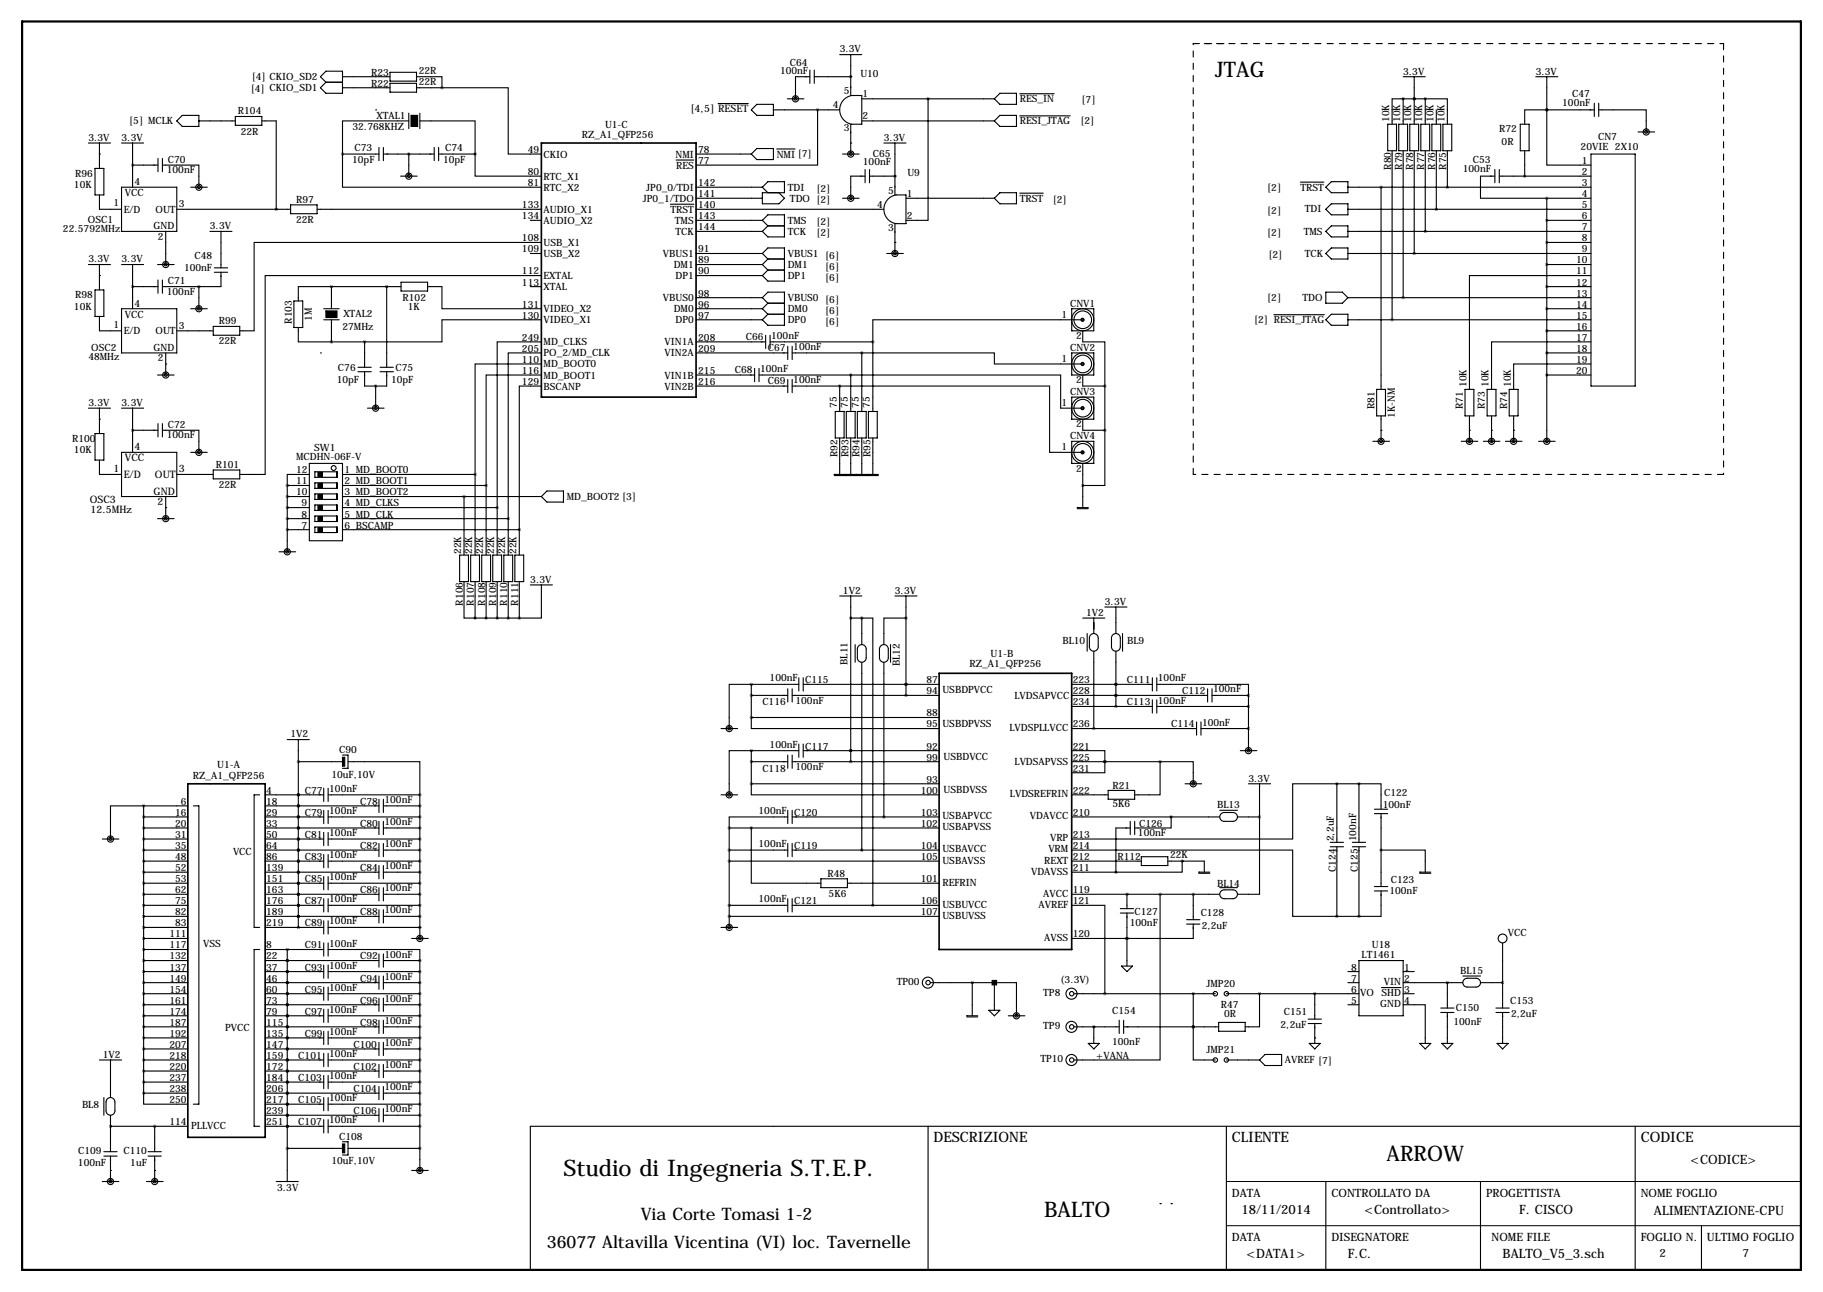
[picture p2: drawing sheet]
<svg xmlns="http://www.w3.org/2000/svg" width="419mm" height="297mm" viewBox="0 0 419 297" stroke-linecap="round" stroke-linejoin="round" font-family="sans-serif">
<defs><g id="words">
<text font-size="5.3" x="129.5" y="270.4">Studio di Ingegneria S.T.E.P.</text>
<g font-size="4.9">
<text x="279.4" y="17.6">JTAG</text>
<text x="318.8" y="267">ARROW</text>
<text x="240" y="279.7">BALTO</text>
</g>
<g font-size="4">
<text x="147.3" y="280.5">Via Corte Tomasi 1-2</text>
<text x="125.7" y="286.9">36077 Altavilla Vicentina (VI) loc. Tavernelle</text>
</g>
<g font-size="3.3">
<text x="214.6" y="262.6">DESCRIZIONE</text>
<text x="283.2" y="262.6">CLIENTE</text>
<text x="377.2" y="262.6">CODICE</text>
</g>
<g font-size="3">
<text x="388.6" y="267.6">&lt;CODICE&gt;</text>
<text x="285.4" y="279">18/11/2014</text>
<text x="313.7" y="279">&lt;Controllato&gt;</text>
<text x="349.2" y="279">F. CISCO</text>
<text x="380.2" y="279.3">ALIMENTAZIONE-CPU</text>
<text x="286.6" y="289.2">&lt;DATA1&gt;</text>
<text x="309.9" y="289.2">F.C.</text>
<text x="345.4" y="289.2">BALTO_V5_3.sch</text>
</g>
<g font-size="2.6">
<text x="283.2" y="275.1">DATA</text>
<text x="306.1" y="275.1">CONTROLLATO DA</text>
<text x="341.6" y="275.1">PROGETTISTA</text>
<text x="377.2" y="275.1">NOME FOGLIO</text>
<text x="283.2" y="285.3">DATA</text>
<text x="306.1" y="285.3">DISEGNATORE</text>
<text x="342.9" y="285.3">NOME FILE</text>
<text x="377.2" y="285.3">FOGLIO N.</text>
<text x="392.4" y="285.3">ULTIMO FOGLIO</text>
<text x="381.5" y="289.1">2</text>
<text x="400.6" y="289.1">7</text>
</g>
<g font-size="2.4">
<text x="158.7" y="25.8">[4,5] RESET</text>
<text x="28.7" y="106.1">VCC</text>
<text x="30.9" y="103.5">4</text>
<text x="26.1" y="108.5">1</text>
<text x="28.4" y="109.9">E/D</text>
<text x="35.3" y="113.7">GND</text>
<text x="35.6" y="109.9">OUT</text>
<text x="41.1" y="108.6">3</text>
<text x="20.6" y="115.7">OSC3</text>
<text x="20.8" y="117.9">12.5MHz</text>
<text x="36.2" y="116.1">2</text>
</g>
<g font-size="2.3">
<text x="85.3" y="17.4">R23</text>
<text x="96.3" y="17">22R</text>
<text x="179.3" y="17">100nF</text>
<text x="181.6" y="15.1">C64</text>
<text x="193" y="12.1">3.3V</text>
<text x="197.8" y="17.7">U10</text>
<text x="322.6" y="17.1">3.3V</text>
<text x="353.1" y="17.1">3.3V</text>
<text x="57.7" y="21.2">[4] CKIO_SD1</text>
<text x="57.9" y="18.4">[4] CKIO_SD2</text>
<text x="85.3" y="19.9">R22</text>
<text x="96.3" y="19.5">22R</text>
<text x="194" y="21.7">5</text>
<text x="198.3" y="22.4">1</text>
<text x="234.4" y="23.5">RES_IN</text>
<text x="248.7" y="23.7">[7]</text>
<text x="361.4" y="22.2">C47</text>
<text x="29.7" y="28.6">[5] MCLK</text>
<text x="54.7" y="26.3">R104</text>
<text x="81" y="29.9">32.768KHZ</text>
<text x="86.6" y="27.3">XTAL1</text>
<text x="139.1" y="29.3">U1-C</text>
<text x="191.5" y="24.9">4</text>
<text x="198.3" y="27.4">2</text>
<text x="234.4" y="28.6">RESI_JTAG</text>
<text x="248.4" y="28.6">[2]</text>
<text x="319.4" y="28.1" transform="rotate(-90 319.4 28.1)">10K</text>
<text x="321.9" y="28.1" transform="rotate(-90 321.9 28.1)">10K</text>
<text x="324.4" y="28.1" transform="rotate(-90 324.4 28.1)">10K</text>
<text x="327" y="28.1" transform="rotate(-90 327 28.1)">10K</text>
<text x="329.5" y="28.1" transform="rotate(-90 329.5 28.1)">10K</text>
<text x="332.1" y="28.1" transform="rotate(-90 332.1 28.1)">10K</text>
<text x="359.2" y="24.3">100nF</text>
<text x="20.3" y="32.4">3.3V</text>
<text x="27.9" y="32.4">3.3V</text>
<text x="55.4" y="30.9">22R</text>
<text x="81.5" y="34.7">C73</text>
<text x="102.4" y="34.7">C74</text>
<text x="121.3" y="35.2">49</text>
<text x="133.8" y="31.7">RZ_A1_QFP256</text>
<text x="160.5" y="35.2">78</text>
<text x="194" y="30.2">3</text>
<text x="203.2" y="32.4">3.3V</text>
<text x="344.7" y="30.4">R72</text>
<text x="345.2" y="33.4">0R</text>
<text x="363.4" y="34.5">20VIE 2X10</text>
<text x="367.4" y="32.1">CN7</text>
<text x="17.3" y="40.6">R96</text>
<text x="38.4" y="39.8">100nF</text>
<text x="38.6" y="37.5">C70</text>
<text x="81" y="37.5">10pF</text>
<text x="101.9" y="37.5">10pF</text>
<text x="121.3" y="40.2">80</text>
<text x="125" y="36.2">CKIO</text>
<text x="125" y="41.3">RTC_X1</text>
<text x="155.3" y="36.2">NMI</text>
<text x="155.4" y="38.8">RES</text>
<text x="160.5" y="37.7">77</text>
<text x="178.6" y="36.2">NMI [7]</text>
<text x="198.4" y="38">100nF</text>
<text x="200.7" y="36.2">C65</text>
<text x="208.6" y="40.5">U9</text>
<text x="319.8" y="39" transform="rotate(-90 319.8 39)">R80</text>
<text x="322.3" y="39" transform="rotate(-90 322.3 39)">R79</text>
<text x="324.9" y="39" transform="rotate(-90 324.9 39)">R78</text>
<text x="327.4" y="39" transform="rotate(-90 327.4 39)">R77</text>
<text x="329.9" y="39" transform="rotate(-90 329.9 39)">R76</text>
<text x="332.5" y="39" transform="rotate(-90 332.5 39)">R75</text>
<text x="336.3" y="39.6">100nF</text>
<text x="338.6" y="37.5">C53</text>
<text x="363.7" y="37.7">1</text>
<text x="363.7" y="40.2">2</text>
<text x="17" y="43.3">10K</text>
<text x="26.1" y="47.4">1</text>
<text x="28.7" y="45.1">VCC</text>
<text x="30.9" y="42.5">4</text>
<text x="41.1" y="47.6">3</text>
<text x="68.1" y="46.6">R97</text>
<text x="120" y="47.9">133</text>
<text x="121.3" y="42.8">81</text>
<text x="125" y="43.8">RTC_X2</text>
<text x="147.8" y="46.4">JP0_1/TDO</text>
<text x="148.6" y="43.8">JP0_0/TDI</text>
<text x="160.5" y="47.9">140</text>
<text x="160.5" y="45.3">141</text>
<text x="160.5" y="42.8">142</text>
<text x="181.1" y="43.8">TDI</text>
<text x="181.6" y="46.4">TDO [2]</text>
<text x="187.7" y="44.1">[2]</text>
<text x="201.6" y="47.8">4</text>
<text x="204.2" y="44.6">5</text>
<text x="208.5" y="45.2">1</text>
<text x="234.4" y="46.4">TRST</text>
<text x="242.1" y="46.6">[2]</text>
<text x="291.3" y="43.8">[2]</text>
<text x="299" y="43.8">TRST</text>
<text x="363.7" y="42.8">3</text>
<text x="363.7" y="45.3">4</text>
<text x="363.7" y="47.9">5</text>
<text x="14.5" y="53.3">22.5792MHz</text>
<text x="20.2" y="51.2">OSC1</text>
<text x="28.4" y="48.9">E/D</text>
<text x="35.3" y="52.7">GND</text>
<text x="35.8" y="48.9">OUT</text>
<text x="48.3" y="52.7">3.3V</text>
<text x="68.1" y="51.3">22R</text>
<text x="120" y="50.4">134</text>
<text x="125" y="48.9">AUDIO_X1</text>
<text x="125" y="51.5">AUDIO_X2</text>
<text x="154.1" y="48.9">TRST</text>
<text x="155.2" y="51.5">TMS</text>
<text x="160.5" y="52.9">144</text>
<text x="160.5" y="50.4">143</text>
<text x="181.1" y="51.5">TMS</text>
<text x="187.7" y="51.7">[2]</text>
<text x="204.2" y="53">3</text>
<text x="208.5" y="50.3">2</text>
<text x="291.3" y="49.1">[2]</text>
<text x="300" y="48.7">TDI</text>
<text x="363.7" y="50.4">6</text>
<text x="363.7" y="52.9">7</text>
<text x="36.3" y="55.1">2</text>
<text x="44.7" y="59.6">C48</text>
<text x="120" y="55.5">108</text>
<text x="120" y="58">109</text>
<text x="125" y="56.5">USB_X1</text>
<text x="125" y="59.1">USB_X2</text>
<text x="152.4" y="59.1">VBUS1</text>
<text x="155.3" y="54">TCK</text>
<text x="160.5" y="58">91</text>
<text x="181.1" y="54">TCK</text>
<text x="181.1" y="59.1">VBUS1 [6]</text>
<text x="187.7" y="54.2">[2]</text>
<text x="291.3" y="54.2">[2]</text>
<text x="291.6" y="59.3">[2]</text>
<text x="299.7" y="54">TMS</text>
<text x="300" y="59.1">TCK</text>
<text x="363.7" y="55.5">8</text>
<text x="363.7" y="58">9</text>
<text x="20.3" y="60.3">3.3V</text>
<text x="27.9" y="60.3">3.3V</text>
<text x="38.6" y="65.4">C71</text>
<text x="42.3" y="62.3">100nF</text>
<text x="120" y="63.1">112</text>
<text x="120" y="65.6">113</text>
<text x="125" y="64.2">EXTAL</text>
<text x="154.9" y="61.6">DM1</text>
<text x="155.3" y="64.2">DP1</text>
<text x="160.5" y="60.6">89</text>
<text x="160.5" y="63.1">90</text>
<text x="181.1" y="61.6">DM1</text>
<text x="181.1" y="64.2">DP1</text>
<text x="189.7" y="62.1">[6]</text>
<text x="189.7" y="64.6">[6]</text>
<text x="362.4" y="60.6">10</text>
<text x="362.4" y="63.1">11</text>
<text x="362.4" y="65.6">12</text>
<text x="17" y="71.2">10K</text>
<text x="17.3" y="68.5">R98</text>
<text x="30.9" y="70.5">4</text>
<text x="38.4" y="67.8">100nF</text>
<text x="92.5" y="69.2">R102</text>
<text x="93.7" y="71.3">1K</text>
<text x="120" y="70.7">131</text>
<text x="125" y="71.8">VIDEO_X2</text>
<text x="125" y="66.7">XTAL</text>
<text x="152.4" y="69.2">VBUS0</text>
<text x="154.9" y="71.8">DM0</text>
<text x="160.5" y="68.2">98</text>
<text x="160.5" y="70.7">96</text>
<text x="181.1" y="69.2">VBUS0 [6]</text>
<text x="181.1" y="71.8">DM0</text>
<text x="246" y="70.5">CNV1</text>
<text x="291.3" y="69.2">[2]</text>
<text x="299.4" y="69.2">TDO</text>
<text x="362.4" y="68.2">13</text>
<text x="362.4" y="70.7">14</text>
<text x="26.1" y="75.4">1</text>
<text x="28.4" y="76.9">E/D</text>
<text x="28.7" y="73.1">VCC</text>
<text x="35.8" y="76.9">OUT</text>
<text x="41.1" y="75.6">3</text>
<text x="50.3" y="74.5">R99</text>
<text x="67.1" y="74.4" transform="rotate(-90 67.1 74.4)">R103</text>
<text x="71.7" y="73.8" transform="rotate(-90 71.7 73.8)">1M</text>
<text x="78.7" y="75.8">27MHz</text>
<text x="78.9" y="72.8">XTAL2</text>
<text x="120" y="73.3">130</text>
<text x="125" y="74.3">VIDEO_X1</text>
<text x="155.3" y="74.3">DP0</text>
<text x="160.5" y="73.3">97</text>
<text x="177.3" y="77.9">100nF</text>
<text x="181.1" y="74.3">DP0</text>
<text x="189.7" y="72.2">[6]</text>
<text x="189.7" y="74.8">[6]</text>
<text x="244" y="73">1</text>
<text x="247.4" y="77.9">2</text>
<text x="288.3" y="74.3">[2] RESI_JTAG</text>
<text x="362.4" y="73.3">15</text>
<text x="362.4" y="75.8">16</text>
<text x="20.3" y="82.8">48MHz</text>
<text x="21" y="80.6">OSC2</text>
<text x="35.3" y="80.7">GND</text>
<text x="36.3" y="83">2</text>
<text x="50.3" y="79.2">22R</text>
<text x="120" y="80.9">205</text>
<text x="120" y="78.3">249</text>
<text x="120" y="83.4">110</text>
<text x="125" y="81.9">PO_2/MD_CLK</text>
<text x="125" y="79.4">MD_CLKS</text>
<text x="152.8" y="79.4">VIN1A</text>
<text x="152.8" y="81.9">VIN2A</text>
<text x="160.5" y="78.3">208</text>
<text x="160.5" y="80.9">209</text>
<text x="171.4" y="78.1">C66</text>
<text x="176.5" y="80.6">C67</text>
<text x="182.4" y="80.5">100nF</text>
<text x="244" y="83.2">1</text>
<text x="246" y="80.6">CNV2</text>
<text x="362.4" y="78.3">17</text>
<text x="362.4" y="80.9">18</text>
<text x="362.4" y="83.4">19</text>
<text x="77.4" y="88">10pF</text>
<text x="77.7" y="85.3">C76</text>
<text x="89.9" y="88">10pF</text>
<text x="90.9" y="85.3">C75</text>
<text x="120" y="86">116</text>
<text x="120" y="88.5">129</text>
<text x="125" y="84.5">MD_BOOT0</text>
<text x="125" y="87">MD_BOOT1</text>
<text x="125" y="89.6">BSCANP</text>
<text x="152.8" y="87">VIN1B</text>
<text x="152.8" y="89.6">VIN2B</text>
<text x="160.5" y="86">215</text>
<text x="160.5" y="88.5">216</text>
<text x="168.9" y="85.7">C68</text>
<text x="174.8" y="85.5">100nF</text>
<text x="176.5" y="88.3">C69</text>
<text x="182.4" y="88.1">100nF</text>
<text x="247.4" y="88.1">2</text>
<text x="337.1" y="89" transform="rotate(-90 337.1 89)">10K</text>
<text x="342.2" y="89" transform="rotate(-90 342.2 89)">10K</text>
<text x="347.3" y="89" transform="rotate(-90 347.3 89)">10K</text>
<text x="362.4" y="86">20</text>
<text x="20.3" y="93.3">3.3V</text>
<text x="27.9" y="93.3">3.3V</text>
<text x="192.4" y="93.8" transform="rotate(-90 192.4 93.8)">75</text>
<text x="194.9" y="93.8" transform="rotate(-90 194.9 93.8)">75</text>
<text x="197.4" y="93.8" transform="rotate(-90 197.4 93.8)">75</text>
<text x="200" y="93.8" transform="rotate(-90 200 93.8)">75</text>
<text x="244" y="93.3">1</text>
<text x="246" y="90.8">CNV3</text>
<text x="316" y="94.1" transform="rotate(-90 316 94.1)">R81</text>
<text x="336.3" y="94.1" transform="rotate(-90 336.3 94.1)">R71</text>
<text x="341.4" y="94.1" transform="rotate(-90 341.4 94.1)">R73</text>
<text x="346.5" y="94.1" transform="rotate(-90 346.5 94.1)">R74</text>
<text x="16.6" y="101.5">R100</text>
<text x="38.4" y="100.8">100nF</text>
<text x="38.6" y="98.4">C72</text>
<text x="246" y="101">CNV4</text>
<text x="247.4" y="98.2">2</text>
<text x="320.6" y="96.1" transform="rotate(-90 320.6 96.1)">1K-NM</text>
<text x="17" y="104.3">10K</text>
<text x="49.6" y="107.6">R101</text>
<text x="68.1" y="105.9">MCDHN-06F-V</text>
<text x="72.2" y="103.7">SW1</text>
<text x="192.5" y="105" transform="rotate(-90 192.5 105)">R92</text>
<text x="195.1" y="105" transform="rotate(-90 195.1 105)">R93</text>
<text x="197.6" y="105" transform="rotate(-90 197.6 105)">R94</text>
<text x="200.2" y="105" transform="rotate(-90 200.2 105)">R95</text>
<text x="244" y="103.5">1</text>
<text x="50.3" y="112.2">22R</text>
<text x="68.1" y="108.8">12</text>
<text x="68.1" y="111.4">11</text>
<text x="68.1" y="113.9">10</text>
<text x="79.2" y="108.8">1 MD_BOOT0</text>
<text x="79.2" y="111.4">2 MD_BOOT1</text>
<text x="79.2" y="113.9">3 MD_BOOT2</text>
<text x="247.4" y="108.4">2</text>
<text x="69.3" y="116.4">9</text>
<text x="69.3" y="119">8</text>
<text x="79.2" y="116.4">4 MD_CLKS</text>
<text x="79.2" y="119">5 MD_CLK</text>
<text x="130.3" y="115">MD_BOOT2 [3]</text>
<text x="69.3" y="121.5">7</text>
<text x="79.2" y="121.5">6 BSCAMP</text>
<text x="106" y="127.4" transform="rotate(-90 106 127.4)">22K</text>
<text x="108.5" y="127.4" transform="rotate(-90 108.5 127.4)">22K</text>
<text x="111.1" y="127.4" transform="rotate(-90 111.1 127.4)">22K</text>
<text x="113.6" y="127.4" transform="rotate(-90 113.6 127.4)">22K</text>
<text x="116.2" y="127.4" transform="rotate(-90 116.2 127.4)">22K</text>
<text x="118.7" y="127.4" transform="rotate(-90 118.7 127.4)">22K</text>
<text x="121.9" y="134">3.3V</text>
<text x="193.8" y="136.5">1V2</text>
<text x="205.7" y="136.5">3.3V</text>
<text x="106.4" y="139.2" transform="rotate(-90 106.4 139.2)">R106</text>
<text x="109" y="139.2" transform="rotate(-90 109 139.2)">R107</text>
<text x="111.5" y="139.2" transform="rotate(-90 111.5 139.2)">R108</text>
<text x="114" y="139.2" transform="rotate(-90 114 139.2)">R109</text>
<text x="116.6" y="139.2" transform="rotate(-90 116.6 139.2)">R110</text>
<text x="119.1" y="139.2" transform="rotate(-90 119.1 139.2)">R111</text>
<text x="249.7" y="141.6">1V2</text>
<text x="254" y="139.1">3.3V</text>
<text x="244.3" y="148">BL10</text>
<text x="259.1" y="148">BL9</text>
<text x="194.8" y="152.9" transform="rotate(-90 194.8 152.9)">BL11</text>
<text x="206.8" y="153.1" transform="rotate(-90 206.8 153.1)">BL12</text>
<text x="222.9" y="153.4">RZ_A1_QFP256</text>
<text x="227.7" y="151">U1-B</text>
<text x="176.9" y="156.7">100nF</text>
<text x="182.9" y="161.7">100nF</text>
<text x="185.1" y="157.1">C115</text>
<text x="213" y="157.1">87</text>
<text x="213" y="159.6">94</text>
<text x="216.7" y="159.4">USBDPVCC</text>
<text x="233.2" y="160.7">LVDSAPVCC</text>
<text x="246.6" y="157.1">223</text>
<text x="246.6" y="159.6">228</text>
<text x="259.1" y="157.1">C111</text>
<text x="266.2" y="156.7">100nF</text>
<text x="266.2" y="161.7">100nF</text>
<text x="271.8" y="159.6">C112</text>
<text x="278.9" y="159.2">100nF</text>
<text x="175.3" y="162.2">C116</text>
<text x="213" y="167.2">95</text>
<text x="213" y="164.7">88</text>
<text x="216.7" y="167">USBDPVSS</text>
<text x="246.6" y="162.2">234</text>
<text x="246.6" y="167.2">236</text>
<text x="259.1" y="162.2">C113</text>
<text x="269.2" y="167.2">C114</text>
<text x="276.4" y="166.8">100nF</text>
<text x="66.8" y="169.5">1V2</text>
<text x="78" y="173.1">C90</text>
<text x="176.9" y="171.9">100nF</text>
<text x="185.1" y="172.3">C117</text>
<text x="213" y="172.3">92</text>
<text x="232" y="168.1">LVDSPLLVCC</text>
<text x="246.6" y="172.3">221</text>
<text x="44.3" y="179">RZ_A1_QFP256</text>
<text x="49.9" y="176.6">U1-A</text>
<text x="76.2" y="178.8">10uF,10V</text>
<text x="175.3" y="177.4">C118</text>
<text x="182.9" y="177">100nF</text>
<text x="213" y="174.9">99</text>
<text x="213" y="179.9">93</text>
<text x="216.9" y="174.7">USBDVCC</text>
<text x="233.2" y="175.9">LVDSAPVSS</text>
<text x="246.6" y="174.9">225</text>
<text x="246.6" y="177.4">231</text>
<text x="287" y="179.7">3.3V</text>
<text x="41.6" y="185">6</text>
<text x="61.2" y="182.5">4</text>
<text x="61.2" y="185">18</text>
<text x="70.1" y="182.5">C77</text>
<text x="75.7" y="182.1">100nF</text>
<text x="82.8" y="185">C78</text>
<text x="88.4" y="184.6">100nF</text>
<text x="211.7" y="182.5">100</text>
<text x="216.9" y="182.3">USBDVSS</text>
<text x="232.2" y="183.3">LVDSREFRIN</text>
<text x="246.6" y="182.5">222</text>
<text x="255.8" y="181.5">R21</text>
<text x="255.8" y="185.6">5K6</text>
<text x="279.8" y="185.8">BL13</text>
<text x="317.9" y="185.8">100nF</text>
<text x="318.2" y="183.1">C122</text>
<text x="40.3" y="187.6">16</text>
<text x="40.3" y="190.1">20</text>
<text x="61.2" y="187.6">29</text>
<text x="61.2" y="190.1">33</text>
<text x="70.1" y="187.6">C79</text>
<text x="75.7" y="187.1">100nF</text>
<text x="82.8" y="190.1">C80</text>
<text x="88.4" y="189.7">100nF</text>
<text x="174.4" y="187.1">100nF</text>
<text x="182.6" y="187.6">C120</text>
<text x="211.7" y="187.6">103</text>
<text x="211.7" y="190.1">102</text>
<text x="216.7" y="188.4">USBAPVCC</text>
<text x="216.7" y="190.9">USBAPVSS</text>
<text x="236.8" y="188.4">VDAVCC</text>
<text x="246.6" y="187.6">210</text>
<text x="261.9" y="190.1">C126</text>
<text x="40.3" y="192.6">31</text>
<text x="40.3" y="195.2">35</text>
<text x="40.3" y="197.7">48</text>
<text x="53.6" y="196.5">VCC</text>
<text x="61.2" y="192.6">50</text>
<text x="61.2" y="195.2">64</text>
<text x="61.2" y="197.7">86</text>
<text x="70.1" y="192.6">C81</text>
<text x="70.1" y="197.7">C83</text>
<text x="75.7" y="192.2">100nF</text>
<text x="75.7" y="197.3">100nF</text>
<text x="82.8" y="195.2">C82</text>
<text x="88.4" y="194.8">100nF</text>
<text x="174.4" y="194.8">100nF</text>
<text x="182.6" y="195.2">C119</text>
<text x="211.7" y="195.2">104</text>
<text x="211.7" y="197.7">105</text>
<text x="216.7" y="196">USBAVCC</text>
<text x="241" y="196">VRM</text>
<text x="241.4" y="193.5">VRP</text>
<text x="246.6" y="192.6">213</text>
<text x="246.6" y="195.2">214</text>
<text x="246.6" y="197.7">212</text>
<text x="256.9" y="197.7">R112</text>
<text x="261.6" y="192.2">100nF</text>
<text x="269" y="197.3">22K</text>
<text x="306.7" y="193.4" transform="rotate(-90 306.7 193.4)">2,2uF</text>
<text x="311.7" y="193.4" transform="rotate(-90 311.7 193.4)">100nF</text>
<text x="40.3" y="200.3">52</text>
<text x="40.3" y="202.8">53</text>
<text x="61.2" y="200.3">139</text>
<text x="61.2" y="202.8">151</text>
<text x="70.1" y="202.8">C85</text>
<text x="75.7" y="202.4">100nF</text>
<text x="82.8" y="200.3">C84</text>
<text x="88.4" y="199.8">100nF</text>
<text x="190.2" y="201.5">R48</text>
<text x="211.7" y="202.8">101</text>
<text x="216.7" y="198.5">USBAVSS</text>
<text x="216.7" y="203.6">REFRIN</text>
<text x="237.1" y="201.1">VDAVSS</text>
<text x="240.1" y="198.5">REXT</text>
<text x="246.6" y="200.3">211</text>
<text x="279.8" y="203.8">BL14</text>
<text x="307.1" y="200.5" transform="rotate(-90 307.1 200.5)">C124</text>
<text x="312.2" y="200.5" transform="rotate(-90 312.2 200.5)">C125</text>
<text x="319.7" y="202.9">C123</text>
<text x="40.3" y="205.3">62</text>
<text x="40.3" y="207.9">75</text>
<text x="61.2" y="205.3">163</text>
<text x="61.2" y="207.9">176</text>
<text x="70.1" y="207.9">C87</text>
<text x="75.7" y="207.5">100nF</text>
<text x="82.8" y="205.3">C86</text>
<text x="88.4" y="204.9">100nF</text>
<text x="174.4" y="207.5">100nF</text>
<text x="182.6" y="207.9">C121</text>
<text x="190.5" y="206.2">5K6</text>
<text x="211.7" y="207.9">106</text>
<text x="216.7" y="208.7">USBUVCC</text>
<text x="238.8" y="208.7">AVREF</text>
<text x="239.8" y="206.2">AVCC</text>
<text x="246.6" y="207.9">121</text>
<text x="246.6" y="205.3">119</text>
<text x="319.4" y="205.6">100nF</text>
<text x="39" y="215.5">111</text>
<text x="40.3" y="210.4">82</text>
<text x="40.3" y="213">83</text>
<text x="61.2" y="210.4">189</text>
<text x="61.2" y="213">219</text>
<text x="70.1" y="213">C89</text>
<text x="75.7" y="212.5">100nF</text>
<text x="82.8" y="210.4">C88</text>
<text x="88.4" y="210">100nF</text>
<text x="211.7" y="210.4">107</text>
<text x="216.7" y="211.2">USBUVSS</text>
<text x="246.6" y="215.5">120</text>
<text x="259.7" y="213">100nF</text>
<text x="260.8" y="210.3">C127</text>
<text x="276" y="210.5">C128</text>
<text x="276.3" y="213.5">2,2uF</text>
<text x="346.7" y="215.1">VCC</text>
<text x="39" y="218">117</text>
<text x="39" y="220.6">132</text>
<text x="46.7" y="217.8">VSS</text>
<text x="61.2" y="218">8</text>
<text x="61.2" y="220.6">22</text>
<text x="70.1" y="218">C91</text>
<text x="75.7" y="217.6">100nF</text>
<text x="82.8" y="220.6">C92</text>
<text x="88.4" y="220.2">100nF</text>
<text x="240.1" y="216.3">AVSS</text>
<text x="313" y="220.2">LT1461</text>
<text x="315.4" y="218">U18</text>
<text x="39" y="223.1">137</text>
<text x="39" y="225.7">149</text>
<text x="61.2" y="223.1">37</text>
<text x="61.2" y="225.7">46</text>
<text x="70.1" y="223.1">C93</text>
<text x="75.7" y="222.7">100nF</text>
<text x="75.7" y="227.8">100nF</text>
<text x="82.8" y="225.7">C94</text>
<text x="88.4" y="225.2">100nF</text>
<text x="206.2" y="226.4">TP00</text>
<text x="243.8" y="225.9">(3.3V)</text>
<text x="277.4" y="226.9">JMP20</text>
<text x="310.6" y="225.7">7</text>
<text x="310.6" y="223.1">8</text>
<text x="318.1" y="226.5">VIN</text>
<text x="322.8" y="223.1">1</text>
<text x="322.8" y="225.7">2</text>
<text x="335.7" y="223.9">BL15</text>
<text x="39" y="228.2">154</text>
<text x="39" y="230.7">161</text>
<text x="39" y="233.3">174</text>
<text x="61.2" y="228.2">60</text>
<text x="61.2" y="230.7">73</text>
<text x="61.2" y="233.3">79</text>
<text x="70.1" y="228.2">C95</text>
<text x="70.1" y="233.3">C97</text>
<text x="75.7" y="232.9">100nF</text>
<text x="82.8" y="230.7">C96</text>
<text x="88.4" y="230.3">100nF</text>
<text x="239.8" y="229">TP8</text>
<text x="255.7" y="233.1">C154</text>
<text x="280.7" y="231.8">R47</text>
<text x="281.4" y="233.9">0R</text>
<text x="295.1" y="233.4">C151</text>
<text x="310.6" y="230.7">5</text>
<text x="310.6" y="228.2">6</text>
<text x="312.7" y="229">VO</text>
<text x="317.3" y="231.6">GND</text>
<text x="317.6" y="229">SHD</text>
<text x="322.8" y="228.2">3</text>
<text x="322.8" y="230.7">4</text>
<text x="334.7" y="232.4">C150</text>
<text x="347.2" y="230.8">C153</text>
<text x="347.4" y="233.8">2,2uF</text>
<text x="39" y="235.8">187</text>
<text x="39" y="238.4">192</text>
<text x="51.7" y="237.1">PVCC</text>
<text x="61.2" y="235.8">115</text>
<text x="61.2" y="238.4">135</text>
<text x="70.1" y="238.4">C99</text>
<text x="75.7" y="237.9">100nF</text>
<text x="82.8" y="235.8">C98</text>
<text x="88.4" y="235.4">100nF</text>
<text x="239.8" y="236.6">TP9</text>
<text x="294.4" y="236.3">2,2uF</text>
<text x="334.2" y="235.6">100nF</text>
<text x="23.6" y="243.2">1V2</text>
<text x="39" y="240.9">207</text>
<text x="39" y="243.4">218</text>
<text x="39" y="246">220</text>
<text x="61.2" y="240.9">147</text>
<text x="61.2" y="243.4">159</text>
<text x="61.2" y="246">172</text>
<text x="68.6" y="243.4">C101</text>
<text x="75.7" y="243">100nF</text>
<text x="81.3" y="240.9">C100</text>
<text x="81.3" y="246">C102</text>
<text x="88.4" y="240.5">100nF</text>
<text x="88.4" y="245.6">100nF</text>
<text x="239.2" y="244.2">TP10</text>
<text x="252" y="243.4">+VANA</text>
<text x="255.7" y="240.1">100nF</text>
<text x="277.4" y="242.2">JMP21</text>
<text x="295.4" y="244.5">AVREF [7]</text>
<text x="39" y="248.5">237</text>
<text x="39" y="251.1">238</text>
<text x="61.2" y="248.5">184</text>
<text x="61.2" y="251.1">206</text>
<text x="68.6" y="248.5">C103</text>
<text x="75.7" y="248.1">100nF</text>
<text x="81.3" y="251.1">C104</text>
<text x="88.4" y="250.6">100nF</text>
<text x="18.9" y="254.7">BL8</text>
<text x="39" y="253.6">250</text>
<text x="61.2" y="253.6">217</text>
<text x="61.2" y="256.1">239</text>
<text x="68.6" y="253.6">C105</text>
<text x="75.7" y="253.2">100nF</text>
<text x="81.3" y="256.1">C106</text>
<text x="88.4" y="255.7">100nF</text>
<text x="39" y="258.7">114</text>
<text x="43.9" y="259.5">PLLVCC</text>
<text x="61.2" y="258.7">251</text>
<text x="68.6" y="258.7">C107</text>
<text x="75.7" y="258.3">100nF</text>
<text x="78" y="262">C108</text>
<text x="17.9" y="268.1">100nF</text>
<text x="18" y="265.4">C109</text>
<text x="28.4" y="265.4">C110</text>
<text x="30" y="268.1">1uF</text>
<text x="76.2" y="267.7">10uF,10V</text>
<text x="63.7" y="273.8">3.3V</text>
</g>
</g></defs>
<g fill="none" stroke="#000" stroke-width=".25">
<path d="M73.7 17.6l1.2-1.2h3.8v5h-3.8l-1.2-1.2 1.2-1.3zM74.9 18.9h3.8M78.7 17.6h11M89.7 16.6h6.1v2.1h-6.1zM89.7 19.2h6.1v2h-6.1zM95.8 17.6h5.8v2.6M186.2 17.6h-3.3v5.1M186.2 16.1v3.1M187.2 17.6h8.4M187.2 16.1v3.1M193 12.6h5.1M195.6 17.6h.1"/>
<path d="M195.6 12.6v9.4M322.6 17.6h5.1M325.1 17.6v11M353.1 17.6h5M355.6 17.6v7.7M20.3 32.9h5.1M21.8 38.7h2.1v6.1h-2.1zM22.9 35.4h.1M22.9 32.9v5.8M27.9 32.9h5.1M30.5 38h5.8M30.5 32.9v10.1"/>
<path d="M36.3 36.4v3.1M37.3 38h8.4v5M37.3 36.4v3.1M40.6 27.8l1.3-1.3h3.8v2.6h-3.8zM45.7 27.8h8.4M54.1 26.8h6.1v2h-6.1zM60.2 27.8h3.3v20.3M78.7 35.4v7.6h45.8M78.7 35.4h8.4M78.7 20.2h11M86.4 25.3h.1M87.1 33.9v3"/>
<path d="M88.1 35.4h11.7M88.1 33.9v3M94 27.8h-15.3v7.6M94 26v3.6M94 35.4v5.1M95.8 20.2h5.8M96.5 27.8h12.7v7.6M96.5 26v3.6M99.8 33.9v3M100.8 35.4h8.4M100.8 33.9v3M101.6 20.2h15.2v15.2h7.7"/>
<path d="M109.2 35.4v5.1h15.3M155.4 36.8h4.1M160 35.4h12.7M165.1 23.8h6.9M172.7 25.3l1.3-1.3h3.8v2.5h-3.8zM174 34.1h3.8v2.6h-3.8l-1.3-1.3zM177.8 25.3h15.2M178.6 34.3h4.2M181 22.7h3.8M188 25.3v12.7h-28M193.7 35.4h3.8M194.1 22.9a4.3 4.3 0 0 1 4-.9v6.6a4.1 4.1 0 0 1-4.5-1.5 3.4 3.4 0 0 1 .5-4.2z"/>
<path d="M195.6 32.9h.1M195.6 28.6v6.8M198.1 22.7h30.5M198.1 27.8h30.5M198.9 39v3M199.9 39v3M203.2 32.9h5.1M205.7 32.9v11.9M213.4 22.7v28h-5.1M228.6 27.8l1.3-1.3h3.8v2.6h-3.8zM229.9 21.4h3.8v2.6h-3.8l-1.3-1.3zM234.4 21.6h7.9"/>
<path d="M234.4 26.6h11.6M319 28.6h2.1v6.1h-2.1zM320 34.7v38.8M321.6 28.6h2v6.1h-2zM322.6 22.7h-2.6v5.9M322.6 22.7v5.9M322.6 34.7v33.7M322.6 22.7h5.1M324.1 28.6h2v6.1h-2zM325.1 22.7h.1M325.1 34.7v23.6M326.6 28.6h2.1v6.1h-2.1z"/>
<path d="M327.7 22.7h5v5.9M327.7 22.7v5.9M327.7 34.7v18.5M329.2 28.6h2v6.1h-2zM330.2 25.3v3.3M330.2 34.7v13.4M331.7 28.6h2.1v6.1h-2.1zM332.7 34.7v8.3M343.7 39v3M344.7 39v3M349.5 28.6h2v6.1h-2zM350.5 34.7v5.8"/>
<path d="M355.6 25.3v12.7h10.2M355.6 25.3h.1M365.8 35.4h10.1v53.4h-10.1zM366.5 23.7v3.1M366.5 25.3h-16v3.3M367.5 25.3h11v5M367.5 23.7v3.1M376.6 30.3h3.8M22.9 44.8v3.3h5M27.9 43h12.7v10.2h-12.7zM38.1 53.2v7.6M40.6 48.1h26.2"/>
<path d="M43.8 43h3.9M48.3 53.2h5M50.8 53.2v8.4M63.5 48.1h.1M66.8 47.1h6.1v2h-6.1zM72.9 48.1h51.6M92.1 40.5h3.8M121.9 58.3h2.6M121.9 50.7h2.6M124.5 55.7h-66.1v20.4h-3.3M154.1 47h5.4M160 48.1h43.2"/>
<path d="M160 58.3h15.3M160 50.7h15.3M160 45.6h15.3M160 43h15.3M160 53.2h15.3M175.3 43l1.2-1.2h3.8v2.5h-5v2.5h3.8l1.2-1.2-1.2-1.3M175.3 50.7l1.2-1.3h3.8v5.1h-3.8l-1.2-1.3M175.3 58.3l1.2-1.3h3.8v7.6h-3.8l-1.2-1.2M175.3 50.7l1.2 1.2M175.3 43l1.2 1.3M175.3 58.3l1.2 1.2M176.5 51.9h3.8"/>
<path d="M176.5 59.5h3.8M176.5 51.9l-1.2 1.3M176.5 59.5l-1.2 1.3M193.7 45.6h3.8M198.9 40.5h-3.3v5.1M199.9 40.5h5.8M203.9 58.3h3.8M204.2 45.7a4.3 4.3 0 0 1 4.1-.9v6.6a4.1 4.1 0 0 1-4.5-1.4 3.4 3.4 0 0 1 .4-4.3zM205.7 40.5h.1M205.7 55.7h.1M205.7 51.4v6.9M208.3 45.6h20.3"/>
<path d="M229.9 44.3h3.8v2.5h-3.8l-1.3-1.2zM234.4 44.4h5.4M299 41.9h5.4M304.8 43l1.3-1.2h3.8v2.5h-3.8zM304.8 53.2l1.3-1.3h3.8v2.6h-3.8zM306.1 46.8h3.8v2.6h-3.8l-1.3-1.3zM306.1 57h3.8v2.5h-3.8l-1.3-1.2zM309.9 48.1h55.9M309.9 58.3h55.9M309.9 43h55.9M309.9 53.2h55.9M317.5 43v46.5"/>
<path d="M343.7 40.5h-3.3v5.1h15.2M344.7 40.5h21.1M355.6 50.7h10.2M355.6 45.6h10.2M355.6 55.7h10.2M355.6 45.6v55.9M20.3 60.8h5.1M21.8 66.7h2.1v6.1h-2.1zM22.9 63.4h.1M22.9 72.8v3.3h5M22.9 60.8v5.9M27.9 71h12.7v10.1h-12.7z"/>
<path d="M27.9 60.8h5.1M30.5 65.9h5.8M30.5 60.8v10.2M36.2 60.8h3.8M36.3 64.4v3M37.3 64.4v3M40.6 76.1h8.4M43.8 71h3.9M45.7 65.9v5.1M49 75h6.1v2.1h-6.1zM49.3 61.6h3M49.3 62.6h3"/>
<path d="M50.8 62.6v3.3h-13.5M67.6 69.2h2v6.1h-2zM68.6 75.3v3.3h15.2M74.4 71h3.6M74.4 73.5h3.6M76.2 65.9v5.1M76.2 73.5v5.1M83.8 78.6v5.8M88.9 65.9h.1M88.9 65.9v18.5M92.2 65.9h-23.6v3.3M92.2 64.9h6.1v2h-6.1z"/>
<path d="M98.3 65.9h3.3v5.1h22.9M121.9 65.9h2.6M124.5 63.4h-63.5v45.7h-5.9M124.5 73.5h-22.9v5.1h-17.8M124.5 78.6h-10.2v38.1M160 71h15.3M160 78.6h16M160 68.4h15.3M160 60.8h15.3M160 63.4h15.3M160 73.5h15.3M175.3 68.4l1.2-1.2h3.8v7.6h-3.8l-1.2-1.3"/>
<path d="M175.3 60.8l1.2 1.3M175.3 68.4l1.2 1.3M175.3 71l1.2 1.2M176 77.1v3M176.5 69.7h3.8M176.5 72.2h3.8M176.5 62.1h3.8M176.5 62.1l-1.2 1.3M176.5 69.7l-1.2 1.3M176.5 72.2l-1.2 1.3M177 78.6h23.7M177 77.1v3"/>
<path d="M181.1 79.6v3.1M182.1 79.6v3.1M200.7 78.6v16M246.4 71h5.1v5.1h-5.1zM248.9 76.1v2.5h5.1v10.2M248.9 73.5h-48.2v5.1M292.9 72.4h11.6M304.8 67.2h3.8l1.3 1.2-1.3 1.3h-3.8zM306.1 72.2h3.8v2.6h-3.8l-1.3-1.3zM309.9 68.4h55.9M309.9 73.5h55.9M355.6 71h10.2"/>
<path d="M355.6 60.8h10.2M355.6 65.9h10.2M355.6 76.1h10.2M365.8 78.6h-22.9v10.9M365.8 63.4h-28v26.1M20.3 93.8h5.1M21.8 99.7h2.1v6.1h-2.1zM22.9 96.4h.1M22.9 93.8v5.9M27.9 93.8h5.1M30.5 93.8v10.2M30.5 98.9h5.8"/>
<path d="M36.2 86.2h3.8M36.3 97.4v3M37.3 98.9h8.4v5.1M37.3 97.4v3M38.1 83.7h.1M38.1 81.1v5.1M73.7 81.1h.1M82.3 84.4h3M82.3 85.5h3M83.8 85.5v3.3h5.1v-3.3M84.5 93.8h3.8M86.4 88.8v5"/>
<path d="M87.4 84.4h3M87.4 85.5h3M124.5 83.7h-15.3v25.4M124.5 88.8h-5.1v33M124.5 81.1h-7.7v38.1M124.5 86.2h-12.7v25.4M160 81.1h21.1M160 86.2h13.5M160 88.8h21.1M173.5 84.7v3M174.5 86.2h21.1M174.5 84.7v3"/>
<path d="M181.1 87.2v3.1M182.1 81.1h16M182.1 88.8h10.9M182.1 87.2v3.1M192 94.6h2.1v6.1h-2.1zM193 88.8h48.3v15.2h7.6M193 88.8v5.8M194.6 94.6h2v6.1h-2zM195.6 86.2h48.2v7.6h5.1M195.6 86.2v8.4M197.1 94.6h2v6.1h-2zM198.1 81.1h30.5v2.6h20.3"/>
<path d="M198.1 81.1v13.5M199.6 94.6h2.1v6.1h-2.1zM246.4 81.1h5.1v5.1h-5.1zM246.4 91.3h5.1v5.1h-5.1zM248.9 86.2v2.6h5.1M248.9 96.4v2.5h5.1M254 98.9v12.7h-5.1M254 88.8v10.1M316.5 89.5h2v6.1h-2zM317.5 98.9h.1M317.5 95.6v5.9M336.8 89.5h2v6.1h-2z"/>
<path d="M337.8 98.9h.1M337.8 95.6v5.9M341.9 89.5h2v6.1h-2zM342.9 98.9h.1M342.9 95.6v5.9M347 89.5h2v6.1h-2zM348 98.9h.1M348 95.6v5.9M355.6 81.1h10.2M355.6 86.2h10.2M365.8 83.7h-17.8v5.8M22.9 105.8v3.3h5"/>
<path d="M27.9 104h12.7v10.2h-12.7zM36.2 119.2h3.8M38.1 116.7h.1M38.1 114.2v5M40.6 109.1h8.4M43.8 104h3.9M49 108.1h6.1v2h-6.1zM66 114.2h5.1M66 111.6h5.1M66 116.7h5.1M66 119.2h5.1M66 111.6v15.3"/>
<path d="M71.1 109.1h-5.1v2.5M71.1 106.5h7.6v17.8h-7.6zM72.4 108.5h5.1v1.2h-5.1zM72.4 111h5.1v1.3h-5.1zM72.4 113.5h5.1v1.3h-5.1zM72.4 116.1h5.1v1.3h-5.1zM72.4 118.6h5.1v1.3h-5.1zM73.7 116.7h.1M78.7 114.2h45.8M78.7 109.1h30.5M78.7 111.6h33.1M78.7 116.7h35.6"/>
<path d="M78.7 119.2h38.1M106.7 114.2v13.4M109.2 109.1v18.5M111.8 111.6v16M114.3 116.7v10.9M116.8 119.2v8.4M124.5 114.2l1.2-1.3h3.8v2.5h-3.8zM191.8 109.1h.1M191.8 109.1h10.1M191.8 109.3h10.1M193 100.7v8.4M194.3 109.1h.1"/>
<path d="M195.6 100.7v8.4M196.8 109.1h.1M198.1 100.7v8.4M199.4 109.1h.1M200.7 100.7v8.4M246.4 101.5h5.1v5h-5.1zM247.6 116.7h.1M247.6 116.7h2.6M247.6 117h2.6M248.9 106.5v10.2M315.6 101.5h3.8M335.9 101.5h3.9"/>
<path d="M341 101.5h3.8M346.1 101.5h3.8M353.7 101.5h3.8M64.2 126.9h3.8M66 121.8h5.1M72.4 121.2h5.1v1.2h-5.1zM78.7 121.8h40.7M105.7 127.6h2v6.1h-2zM106.7 133.7v8.4h2.5M108.2 127.6h2v6.1h-2zM109.2 133.7v8.4M110.7 127.6h2.1v6.1h-2.1z"/>
<path d="M111.8 133.7v8.4M113.3 127.6h2v6.1h-2zM114.3 133.7v8.4M115.8 127.6h2.1v6.1h-2.1zM116.8 133.7v8.4M118.4 127.6h2v6.1h-2zM119.4 121.8v5.8M119.4 133.7v8.4M121.9 134.5h5.1M124.5 134.5v7.6h-5.1M193 137h5.1M195.6 137v38.1"/>
<path d="M205.7 137h5.1M208.3 137v22.9M254 139.6h5.1M256.5 139.6v6.1M109.2 142.1h10.2M172.7 157.3h-5.1v10.2M172.7 157.3h10.9M172.7 159.9h8.4M172.7 157.3v7.7M181.1 158.4v3M182.1 159.9h33.8M182.1 158.4v3"/>
<path d="M183.6 155.8v3.1M184.7 157.3h31.2M184.7 155.8v3.1M195.6 142.1h2.5M196.6 148.2v4.1M197.4 148.5a1.02 1.02 0 0 1 1.1-.2 1.02 1.02 0 0 1 .6 .9v2a1.02 1.02 0 0 1-1 1.1 1.02 1.02 0 0 1-1-1.1v-2zM198.1 142.1h2.6v66M198.1 142.1v6.1M198.1 152.3v43.1M202.5 148.5a1.02 1.02 0 0 1 1.1-.2 1.02 1.02 0 0 1 .6 .9v2a1.02 1.02 0 0 1-1 1.1 1.02 1.02 0 0 1-1-1.1v-2zM203.2 152.3v35.5M204.7 148.2v4.1"/>
<path d="M208.3 157.3h.1M208.3 142.1h-5.1v6.1M246.4 157.3h18.5M246.4 159.9h31.2M248.9 142.1h5.1M249.9 145.7v4M250.7 146a1.02 1.02 0 0 1 1.1-.3 1.02 1.02 0 0 1 .7 1v2a1.02 1.02 0 0 1-1 1 1.02 1.02 0 0 1-1.1-1v-2zM251.5 142.1v3.6M251.5 149.7v17.8M255.8 146a1.02 1.02 0 0 1 1.1-.3 1.02 1.02 0 0 1 .7 1v2a1.02 1.02 0 0 1-1.1 1 1.02 1.02 0 0 1-1-1v-2zM256.5 157.3h.1M256.5 159.9h.1"/>
<path d="M256.5 149.7v12.7M258.1 145.7v4M264.9 155.8v3.1M265.9 157.3h21.1v2.6M265.9 155.8v3.1M277.6 158.4v3M278.6 159.9h8.4M278.6 158.4v3M287 159.9v12.7M66 170h5.1M68.6 175.1h10.1M68.6 170v43.2"/>
<path d="M78.7 173.6h1.3v3h-1.3M80 175.1h16.5v7.6M165.8 167.5h3.8M172.7 165v2.5h43.2M172.7 172.6h-5.1v10.1M172.7 165h43.2M172.7 172.6h10.9M172.7 175.1h8.4M172.7 172.6v7.6M181.1 173.6v3M182.1 175.1h33.8M182.1 173.6v3"/>
<path d="M183.6 171.1v3M184.7 172.6h31.2M184.7 171.1v3M195.6 172.6h.1M246.4 172.6h7.6v2.5M246.4 167.5h28.7M246.4 175.1h20.3M246.4 162.4h18.5M254 175.1v2.6h-7.6M254 175.1h.1M264.9 160.9v3M265.9 162.4h21.1"/>
<path d="M265.9 160.9v3M266.7 175.1v7.6h-5.8M266.7 175.1h7.6v5.1M275.1 166v3M276.1 167.5h10.9M276.1 166v3M285.1 172.6h3.9M23.5 192.9h3.8M33 185.3h-7.6v7.6M33 187.8h10.2M33 190.4h10.2M33 195.4h10.2"/>
<path d="M33 198h10.2M33 192.9h10.2M33 185.3h10.2M33 185.3v66M44.4 185.3h1.3v68.6h-1.3M48.3 180.2h.1M59.7 182.7h-1.3v30.5h1.3M61 182.7h13.4M61 187.8h13.4M61 190.4h26.1M61 195.4h26.1M61 198h13.4"/>
<path d="M61 192.9h13.4M61 185.3h26.1M68.6 198h.1M68.6 195.4h.1M68.6 192.9h.1M68.6 190.4h.1M68.6 187.8h.1M68.6 182.7h.1M68.6 185.3h.1M74.4 181.2v3.1M74.4 186.3v3M74.4 191.4v3"/>
<path d="M74.4 196.5v3M75.4 182.7h21.1M75.4 187.8h21.1M75.4 198h21.1M75.4 192.9h21.1M75.4 181.2v3.1M75.4 186.3v3M75.4 191.4v3M75.4 196.5v3M87.1 183.8v3M87.1 188.8v3.1M87.1 193.9v3.1"/>
<path d="M87.1 199v3M88.1 190.4h8.4M88.1 195.4h8.4M88.1 185.3h8.4M88.1 183.8v3M88.1 188.8v3.1M88.1 193.9v3.1M88.1 199v3M96.5 182.7v33.1M165.8 182.7h3.8M167.6 190.4h48.3M167.6 195.4h13.5"/>
<path d="M167.6 198h48.3M167.6 190.4v22.8M172.7 180.2v2.5h43.2M172.7 190.4v12.7h16M172.7 180.2h43.2M181.1 187.8h-13.5v2.6M181.1 186.3v3M181.1 193.9v3.1M182.1 187.8h33.8M182.1 195.4h33.8M182.1 186.3v3M182.1 193.9v3.1"/>
<path d="M246.4 195.4h50.8v15.3h10.1M246.4 182.7h8.4M246.4 187.8h34M246.4 198h16M254.8 181.7h6.1v2.1h-6.1zM259.8 190.4h-3.3v10.1M259.8 188.8v3.1M260.9 188.8v3.1M262.4 197h6.1v2h-6.1zM268.5 198h8.4v2.5M269.2 187.8v2.6h-8.3M271.8 198h.1"/>
<path d="M271.8 198v2.5h-15.3M272.4 180.2h3.9M280.4 186.3h4.1M280.7 187.1l.7-.3h2.1a1.02 1.02 0 0 1 1 1 1.02 1.02 0 0 1-1 1h-2.1a1.02 1.02 0 0 1-.9-.6 1.02 1.02 0 0 1 .2-1.1zM284.5 187.8h5.1M287 180.2h5.1M289.6 187.8v17.8h-5.1M289.6 180.2v7.6M305.8 193.7h3.1M305.8 194.7h3.1M307.3 180.2h-10.1v12.7h-50.8M307.3 180.2h5.1"/>
<path d="M307.3 180.2v13.5M307.3 194.7v16M310.9 193.7h3M310.9 194.7h3M312.4 180.2h5.1v5.8M312.4 180.2v13.5M312.4 194.7v16M316 186h3M316 187.1h3M317.5 195.4h10.2v5.1M317.5 187.1v16.7M33 208.1h10.2"/>
<path d="M33 210.7h10.2M33 203.1h10.2M33 215.8h10.2M33 205.6h10.2M33 200.5h10.2M33 213.2h10.2M33 218.3h10.2M59.7 218.3h-1.3v40.6h1.3M61 208.1h13.4M61 210.7h26.1M61 203.1h13.4M61 205.6h26.1"/>
<path d="M61 200.5h26.1M61 213.2h13.4M61 218.3h13.4M66 218.3v53.3M68.6 210.7h.1M68.6 208.1h.1M68.6 205.6h.1M68.6 203.1h.1M68.6 200.5h.1M74.4 201.5v3.1M74.4 206.6v3.1M74.4 211.7v3"/>
<path d="M74.4 216.8v3M75.4 218.3h21.1v2.5M75.4 208.1h21.1M75.4 203.1h21.1M75.4 213.2h21.1M75.4 201.5v3.1M75.4 206.6v3.1M75.4 211.7v3M75.4 216.8v3M87.1 204.1v3M87.1 209.2v3M87.1 219.3v3.1"/>
<path d="M88.1 210.7h8.4M88.1 205.6h8.4M88.1 200.5h8.4M88.1 204.1v3M88.1 209.2v3M88.1 219.3v3.1M94.6 215.8h3.9M96.5 213.2h.1M165.8 213.2h3.8M167.6 210.7h.1M167.6 208.1h13.5M167.6 210.7h48.3"/>
<path d="M181.1 206.6v3.1M182.1 208.1h33.8M182.1 206.6v3.1M188.7 202h6.1v2.1h-6.1zM194.8 203.1h21.1M246.4 208.1h7.6v20.4M246.4 205.6h34M246.4 200.5h10.1M257.6 208.9h3M257.6 209.9h3M259.1 205.6h.1M259.1 215.8h.1"/>
<path d="M259.1 205.6v3.3M259.1 209.9v12.2M266.7 205.6v38.1h-19.8M272.8 211.4h3M272.8 212.5h3M274.3 212.5v3.3h-27.9M274.3 205.6v5.8M275.6 200.5h.1M275.6 200.5h2.5M275.6 200.8h2.5M280.4 204.1h4.1M280.7 204.9l.7-.3h2.1a1.02 1.02 0 0 1 1 1 1.02 1.02 0 0 1-1 1h-2.1a1.02 1.02 0 0 1-.9-.6 1.02 1.02 0 0 1 .2-1.1z"/>
<path d="M307.3 210.7h5.1M316 203.8h3M316 204.8h3M317.5 204.8v5.9h-5.1M326.4 200.5h.1M326.4 200.5h2.5M326.4 200.8h2.5M345.4 216.9v14.9M33 220.8h10.2M33 223.4h10.2M33 225.9h10.2M33 228.5h10.2"/>
<path d="M33 231h10.2M33 233.5h10.2M33 236.1h10.2M33 238.6h10.2M61 220.8h26.1M61 223.4h13.4M61 225.9h26.1M61 228.5h13.4M61 231h26.1M61 233.5h13.4M61 236.1h26.1M61 238.6h13.4"/>
<path d="M66 238.6h.1M66 236.1h.1M66 233.5h.1M66 231h.1M66 228.5h.1M66 225.9h.1M66 223.4h.1M66 220.8h.1M74.4 221.9v3M74.4 226.9v3.1M74.4 232v3.1M74.4 237.1v3"/>
<path d="M75.4 223.4h21.1M75.4 228.5h21.1M75.4 233.5h21.1M75.4 238.6h21.1M75.4 221.9v3M75.4 226.9v3.1M75.4 232v3.1M75.4 237.1v3M87.1 224.4v3M87.1 229.5v3M87.1 234.6v3M87.1 239.6v3.1"/>
<path d="M88.1 220.8h8.4M88.1 225.9h8.4M88.1 231h8.4M88.1 236.1h8.4M88.1 224.4v3M88.1 229.5v3M88.1 234.6v3M88.1 239.6v3.1M96.5 220.8v48.3M213.4 225.9h.1M213.9 225.9h14.4M222.2 233.5h.1"/>
<path d="M222.2 233.5h2.6M222.2 233.8h2.6M223.5 225.9v7.6M227.3 232.3h2.6l-1.3 1.2zM228.6 226.2v6.1M228.9 225.9h4.8v7.6M231.8 233.5h3.8M246.4 228.5h.1M246.4 236.1h.1M246.9 228.5h32.5M246.9 236.1h10.4M250.2 239.9h2.5l-1.2 1.3z"/>
<path d="M251.5 236.1h.1M251.5 236.1v3.8M257.3 234.6v3M257.8 222.1h2.5l-1.2 1.3zM258.3 236.1h21.9M258.3 234.6v3M274.3 236.1h.1M274.3 236.1v7.6h5.1M274.3 228.5v7.6M280.2 235.1h6.1v2h-6.1zM281.9 228.5h30.5M289.6 228.5v7.6h-3.3"/>
<path d="M300.7 234.3h3.1M300.7 235.3h3.1M301 239.9h2.5l-1.2 1.3zM302.3 228.5v5.8M302.3 238.6h.1M302.3 235.3v4.6M309.9 223.4h2.5M309.9 225.9h2.5M309.9 231h2.5M312.4 220.8h10.2v12.7h-10.2zM317.6 227h4.5M322.6 231h5.1v8.9"/>
<path d="M322.6 223.4h2.5M322.6 225.9h13.7M322.6 228.5h2.5M326.4 239.9h2.5l-1.2 1.3zM331.2 231.8h3.1M331.2 232.8h3.1M331.5 239.9h2.5l-1.3 1.3zM332.7 225.9v5.9M332.7 232.8v7.1M336.3 224.4h4.1M336.6 225.2l.7-.3h2a1.02 1.02 0 0 1 1.1 1 1.02 1.02 0 0 1-1.1 1h-2a1.02 1.02 0 0 1-.9-.6 1.02 1.02 0 0 1 .2-1.1zM340.4 225.9h5"/>
<path d="M343.9 231.8h3.1M343.9 232.8h3.1M344.2 239.9h2.5l-1.3 1.3zM345.4 232.8v7.1M22.9 243.7h5M23.9 252.3v4.1M24.7 252.6a1.02 1.02 0 0 1 1.1-.2 1.02 1.02 0 0 1 .6 1v2a1.02 1.02 0 0 1-1 1 1.02 1.02 0 0 1-1-1v-2zM25.4 258.9h.1M25.4 258.9h17.8M25.4 243.7v8.6M25.4 256.4v8.4M33 251.3v2.6h10.2"/>
<path d="M33 241.2h10.2M33 243.7h10.2M33 246.2h10.2M33 248.8h10.2M33 251.3h10.2M35.6 258.9v5.9M61 258.9h13.4M61 253.9h13.4M61 241.2h26.1M61 243.7h13.4M61 246.2h26.1M61 248.8h13.4"/>
<path d="M61 251.3h26.1M61 256.4h26.1M66 258.9h.1M66 256.4h.1M66 253.9h.1M66 251.3h.1M66 248.8h.1M66 246.2h.1M66 243.7h.1M66 241.2h.1M74.4 242.2v3M74.4 247.3v3"/>
<path d="M74.4 252.3v3.1M74.4 257.4v3.1M75.4 258.9h21.1M75.4 253.9h21.1M75.4 243.7h21.1M75.4 248.8h21.1M75.4 242.2v3M75.4 247.3v3M75.4 252.3v3.1M75.4 257.4v3.1M87.1 244.7v3.1M87.1 249.8v3"/>
<path d="M87.1 254.9v3M88.1 241.2h8.4M88.1 246.2h8.4M88.1 251.3h8.4M88.1 256.4h8.4M88.1 244.7v3.1M88.1 249.8v3M88.1 254.9v3M213.4 258.9v33.1M246.4 243.7h.1M281.9 258.9v33.1M281.9 243.7h7.7"/>
<path d="M289.6 243.7l1.2-1.3h3.8v2.6h-3.8zM375.9 258.9v33.1M414 258.9h-292.1v33.1M23.5 271.6h3.8M23.9 264.8h3M23.9 265.8h3M25.4 269.1h.1M25.4 265.8v5.8M33.7 271.6h3.8M34 264.8h3.1M34 265.8h3.1M35.6 269.1h.1"/>
<path d="M35.6 265.8v5.8M63.5 271.6h5.1M66 264h12.7M78.7 262.5h1.3v3h-1.3M80 264h16.5M94.6 269.1h3.9M266.7 276.7h.1M269.2 276.7h.1M304.8 271.6v20.4M340.4 271.6v20.4M391.2 281.8v10.2"/>
<circle cx="182.9" cy="22.7" r=".71"/>
<circle cx="182.9" cy="22.7" r=".36"/>
<circle cx="195.6" cy="35.4" r=".71"/>
<circle cx="195.6" cy="35.4" r=".36"/>
<circle cx="378.5" cy="30.3" r=".71"/>
<circle cx="378.5" cy="30.3" r=".36"/>
<circle cx="45.7" cy="43" r=".71"/>
<circle cx="45.7" cy="43" r=".36"/>
<circle cx="94" cy="40.5" r=".71"/>
<circle cx="94" cy="40.4" r=".36"/>
<circle cx="195.6" cy="45.6" r=".71"/>
<circle cx="195.6" cy="45.5" r=".36"/>
<circle cx="205.7" cy="58.3" r=".71"/>
<circle cx="205.7" cy="58.2" r=".36"/>
<circle cx="38.1" cy="60.8" r=".71"/>
<circle cx="38.1" cy="60.8" r=".36"/>
<circle cx="45.7" cy="71" r=".71"/>
<circle cx="45.7" cy="70.9" r=".36"/>
<circle cx="248.9" cy="73.5" r=".36"/>
<circle cx="248.9" cy="73.5" r=".25"/>
<circle cx="248.9" cy="73.5" r="2.03"/>
<circle cx="248.9" cy="73.5" r="2.54"/>
<circle cx="38.1" cy="86.2" r=".71"/>
<circle cx="38.1" cy="86.2" r=".36"/>
<circle cx="86.4" cy="93.8" r=".71"/>
<circle cx="86.4" cy="93.8" r=".36"/>
<circle cx="248.9" cy="93.8" r=".36"/>
<circle cx="248.9" cy="83.7" r=".36"/>
<circle cx="248.9" cy="83.7" r=".25"/>
<circle cx="248.9" cy="93.8" r=".25"/>
<circle cx="248.9" cy="93.8" r="2.03"/>
<circle cx="248.9" cy="83.7" r="2.03"/>
<circle cx="248.9" cy="83.7" r="2.54"/>
<circle cx="248.9" cy="93.8" r="2.54"/>
<circle cx="38.1" cy="119.2" r=".71"/>
<circle cx="38.1" cy="119.2" r=".36"/>
<circle cx="45.7" cy="104" r=".71"/>
<circle cx="45.7" cy="103.9" r=".36"/>
<circle cx="76.7" cy="107.6" r=".56"/>
<circle cx="248.9" cy="104" r=".36"/>
<circle cx="248.9" cy="104" r=".25"/>
<circle cx="248.9" cy="104" r="2.03"/>
<circle cx="248.9" cy="104" r="2.54"/>
<circle cx="317.5" cy="101.5" r=".71"/>
<circle cx="317.5" cy="101.4" r=".36"/>
<circle cx="337.8" cy="101.5" r=".71"/>
<circle cx="337.8" cy="101.4" r=".36"/>
<circle cx="342.9" cy="101.5" r=".71"/>
<circle cx="342.9" cy="101.4" r=".36"/>
<circle cx="348" cy="101.5" r=".71"/>
<circle cx="348" cy="101.4" r=".36"/>
<circle cx="355.6" cy="101.5" r=".71"/>
<circle cx="355.6" cy="101.4" r=".36"/>
<circle cx="66" cy="126.9" r=".71"/>
<circle cx="66" cy="126.8" r=".36"/>
<circle cx="167.6" cy="167.5" r=".71"/>
<circle cx="167.6" cy="167.4" r=".36"/>
<circle cx="287" cy="172.6" r=".71"/>
<circle cx="287" cy="172.5" r=".36"/>
<circle cx="25.4" cy="192.9" r=".71"/>
<circle cx="25.4" cy="192.8" r=".36"/>
<circle cx="167.6" cy="182.7" r=".71"/>
<circle cx="167.6" cy="182.7" r=".36"/>
<circle cx="274.3" cy="180.2" r=".71"/>
<circle cx="274.3" cy="180.1" r=".36"/>
<circle cx="96.5" cy="215.8" r=".71"/>
<circle cx="96.5" cy="215.7" r=".36"/>
<circle cx="167.6" cy="213.2" r=".71"/>
<circle cx="167.6" cy="213.2" r=".36"/>
<circle cx="345.4" cy="215.8" r="1.02"/>
<circle cx="213.3" cy="225.9" r="1.27"/>
<circle cx="213.4" cy="225.9" r=".51"/>
<circle cx="233.7" cy="233.5" r=".71"/>
<circle cx="233.7" cy="233.5" r=".36"/>
<circle cx="246.3" cy="228.5" r="1.27"/>
<circle cx="246.3" cy="236.1" r="1.27"/>
<circle cx="246.4" cy="236.1" r=".51"/>
<circle cx="246.4" cy="228.5" r=".51"/>
<circle cx="279.4" cy="228.5" r=".51"/>
<circle cx="281.9" cy="228.5" r=".51"/>
<circle cx="246.3" cy="243.7" r="1.27"/>
<circle cx="246.4" cy="243.7" r=".51"/>
<circle cx="279.4" cy="243.7" r=".51"/>
<circle cx="281.9" cy="243.7" r=".51"/>
<circle cx="25.4" cy="271.6" r=".71"/>
<circle cx="25.4" cy="271.6" r=".36"/>
<circle cx="35.6" cy="271.6" r=".71"/>
<circle cx="35.6" cy="271.6" r=".36"/>
<circle cx="96.5" cy="269.1" r=".71"/>
<circle cx="96.5" cy="269" r=".36"/>
</g>
<path d="M281.9 271.6h132.1M281.9 281.8h132.1" fill="none" stroke="#000" stroke-width=".23"/>
<path d="M5.1 4.9h408.9v287.1h-408.9z" fill="none" stroke="#000" stroke-width=".51"/>
<path d="M274.3 10h7.6M276.9 10h119.3M294.6 10h.1M396.2 10v99.1M274.3 109.1v-99.1M396.2 109.1h-121.9" fill="none" stroke="#000" stroke-width=".25" stroke-dasharray="1.4 1.4"/>
<path d="M124.5 32.9h35.5v58.4h-35.5zM215.9 154.8h30.5v63.5h-30.5zM43.2 180.2h17.8v81.3h-17.8z" fill="none" stroke="#000" stroke-width=".38"/>
<path d="M94.5 26.5h1.5v2.6h-1.5zM74.9 71.5h2.6v1.5h-2.6zM73.1 108.6h1v1h-1zM73.1 111.1h1v1h-1zM73.1 113.7h1v1h-1zM73.1 116.2h1v1h-1zM73.1 118.7h1v1h-1zM73.1 121.3h1v1h-1zM78.7 174.1h.5v2h-.5zM228.1 225.4h1v1h-1zM78.7 263h.5v2h-.5z" fill="#000" stroke="#000" stroke-width=".25"/>
<path d="M332.7 43a.05 .05 0 0 0 .1 0 .05 .05 0 0 0-.1 0zM327.6 53.2a.05 .05 0 0 0 .1 0 .05 .05 0 0 0-.1 0zM320 73.5a.05 .05 0 0 0 .1 0 .05 .05 0 0 0-.1 0zM327.6 22.7a.05 .05 0 0 0 .1 0 .05 .05 0 0 0-.1 0zM213.3 22.7a.05 .05 0 0 0 .1 0 .05 .05 0 0 0-.1 0zM205.7 40.5a.05 .05 0 0 0 .1 0 .05 .05 0 0 0-.1 0zM78.7 35.4a.05 .05 0 0 0 .1 0 .05 .05 0 0 0-.1 0zM86.3 88.8a.05 .05 0 0 0 .1 0 .05 .05 0 0 0-.1 0zM66 111.6a.05 .05 0 0 0 .1 0 .05 .05 0 0 0-.1 0zM66 114.2a.05 .05 0 0 0 .1 0 .05 .05 0 0 0-.1 0zM66 116.7a.05 .05 0 0 0 .1 0 .05 .05 0 0 0-.1 0zM66 119.2a.05 .05 0 0 0 .1 0 .05 .05 0 0 0-.1 0zM66 121.8a.05 .05 0 0 0 .1 0 .05 .05 0 0 0-.1 0zM116.8 119.2a.05 .05 0 0 0 .1 0 .05 .05 0 0 0-.1 0zM111.7 111.6a.05 .05 0 0 0 .1 0 .05 .05 0 0 0-.1 0zM111.7 142.1a.05 .05 0 0 0 .1 0 .05 .05 0 0 0-.1 0zM116.8 142.1a.05 .05 0 0 0 .1 0 .05 .05 0 0 0-.1 0zM66 258.9a.05 .05 0 0 0 .1 0 .05 .05 0 0 0-.1 0zM66 258.9a.05 .05 0 0 0 .1 0 .05 .05 0 0 0-.1 0zM66 256.4a.05 .05 0 0 0 .1 0 .05 .05 0 0 0-.1 0zM66 256.4a.05 .05 0 0 0 .1 0 .05 .05 0 0 0-.1 0zM66 253.9a.05 .05 0 0 0 .1 0 .05 .05 0 0 0-.1 0zM66 253.9a.05 .05 0 0 0 .1 0 .05 .05 0 0 0-.1 0zM66 251.3a.05 .05 0 0 0 .1 0 .05 .05 0 0 0-.1 0zM66 251.3a.05 .05 0 0 0 .1 0 .05 .05 0 0 0-.1 0zM66 248.8a.05 .05 0 0 0 .1 0 .05 .05 0 0 0-.1 0zM66 248.8a.05 .05 0 0 0 .1 0 .05 .05 0 0 0-.1 0zM66 246.2a.05 .05 0 0 0 .1 0 .05 .05 0 0 0-.1 0zM66 246.2a.05 .05 0 0 0 .1 0 .05 .05 0 0 0-.1 0zM66 243.7a.05 .05 0 0 0 .1 0 .05 .05 0 0 0-.1 0zM66 243.7a.05 .05 0 0 0 .1 0 .05 .05 0 0 0-.1 0zM66 241.2a.05 .05 0 0 0 .1 0 .05 .05 0 0 0-.1 0zM66 241.2a.05 .05 0 0 0 .1 0 .05 .05 0 0 0-.1 0zM66 238.6a.05 .05 0 0 0 .1 0 .05 .05 0 0 0-.1 0zM66 238.6a.05 .05 0 0 0 .1 0 .05 .05 0 0 0-.1 0zM66 236.1a.05 .05 0 0 0 .1 0 .05 .05 0 0 0-.1 0zM66 236.1a.05 .05 0 0 0 .1 0 .05 .05 0 0 0-.1 0zM66 233.5a.05 .05 0 0 0 .1 0 .05 .05 0 0 0-.1 0zM66 233.5a.05 .05 0 0 0 .1 0 .05 .05 0 0 0-.1 0zM66 231a.05 .05 0 0 0 .1 0 .05 .05 0 0 0-.1 0zM66 231a.05 .05 0 0 0 .1 0 .05 .05 0 0 0-.1 0zM66 228.5a.05 .05 0 0 0 .1 0 .05 .05 0 0 0-.1 0zM66 228.5a.05 .05 0 0 0 .1 0 .05 .05 0 0 0-.1 0zM66 225.9a.05 .05 0 0 0 .1 0 .05 .05 0 0 0-.1 0zM66 225.9a.05 .05 0 0 0 .1 0 .05 .05 0 0 0-.1 0zM66 223.4a.05 .05 0 0 0 .1 0 .05 .05 0 0 0-.1 0zM66 223.4a.05 .05 0 0 0 .1 0 .05 .05 0 0 0-.1 0zM66 220.8a.05 .05 0 0 0 .1 0 .05 .05 0 0 0-.1 0zM66 220.8a.05 .05 0 0 0 .1 0 .05 .05 0 0 0-.1 0zM66 218.3a.05 .05 0 0 0 .1 0 .05 .05 0 0 0-.1 0zM66 264a.05 .05 0 0 0 .1 0 .05 .05 0 0 0-.1 0zM35.5 258.9a.05 .05 0 0 0 .1 0 .05 .05 0 0 0-.1 0zM256.5 157.3a.05 .05 0 0 0 .1 0 .05 .05 0 0 0-.1 0zM256.5 157.3a.05 .05 0 0 0 .1 0 .05 .05 0 0 0-.1 0zM256.5 159.9a.05 .05 0 0 0 .1 0 .05 .05 0 0 0-.1 0zM256.5 159.9a.05 .05 0 0 0 .1 0 .05 .05 0 0 0-.1 0zM256.5 162.4a.05 .05 0 0 0 .1 0 .05 .05 0 0 0-.1 0zM251.4 167.5a.05 .05 0 0 0 .1 0 .05 .05 0 0 0-.1 0zM167.6 198a.05 .05 0 0 0 .1 0 .05 .05 0 0 0-.1 0zM167.6 210.7a.05 .05 0 0 0 .1 0 .05 .05 0 0 0-.1 0zM167.6 190.4a.05 .05 0 0 0 .1 0 .05 .05 0 0 0-.1 0zM167.6 195.4a.05 .05 0 0 0 .1 0 .05 .05 0 0 0-.1 0zM167.6 208.1a.05 .05 0 0 0 .1 0 .05 .05 0 0 0-.1 0zM200.6 208.1a.05 .05 0 0 0 .1 0 .05 .05 0 0 0-.1 0zM307.3 210.7a.05 .05 0 0 0 .1 0 .05 .05 0 0 0-.1 0zM307.3 180.2a.05 .05 0 0 0 .1 0 .05 .05 0 0 0-.1 0zM256.5 200.5a.05 .05 0 0 0 .1 0 .05 .05 0 0 0-.1 0zM269.2 187.8a.05 .05 0 0 0 .1 0 .05 .05 0 0 0-.1 0zM289.5 187.8a.05 .05 0 0 0 .1 0 .05 .05 0 0 0-.1 0zM332.7 225.9a.05 .05 0 0 0 .1 0 .05 .05 0 0 0-.1 0zM302.2 228.5a.05 .05 0 0 0 .1 0 .05 .05 0 0 0-.1 0zM345.4 225.9a.05 .05 0 0 0 .1 0 .05 .05 0 0 0-.1 0zM289.5 228.5a.05 .05 0 0 0 .1 0 .05 .05 0 0 0-.1 0zM251.4 236.1a.05 .05 0 0 0 .1 0 .05 .05 0 0 0-.1 0zM200.6 78.6a.05 .05 0 0 0 .1 0 .05 .05 0 0 0-.1 0zM193 88.8a.05 .05 0 0 0 .1 0 .05 .05 0 0 0-.1 0zM187.9 25.3a.05 .05 0 0 0 .1 0 .05 .05 0 0 0-.1 0z" fill="#000" stroke="#000" stroke-width=".63"/>
<use href="#words"/>
</svg>
